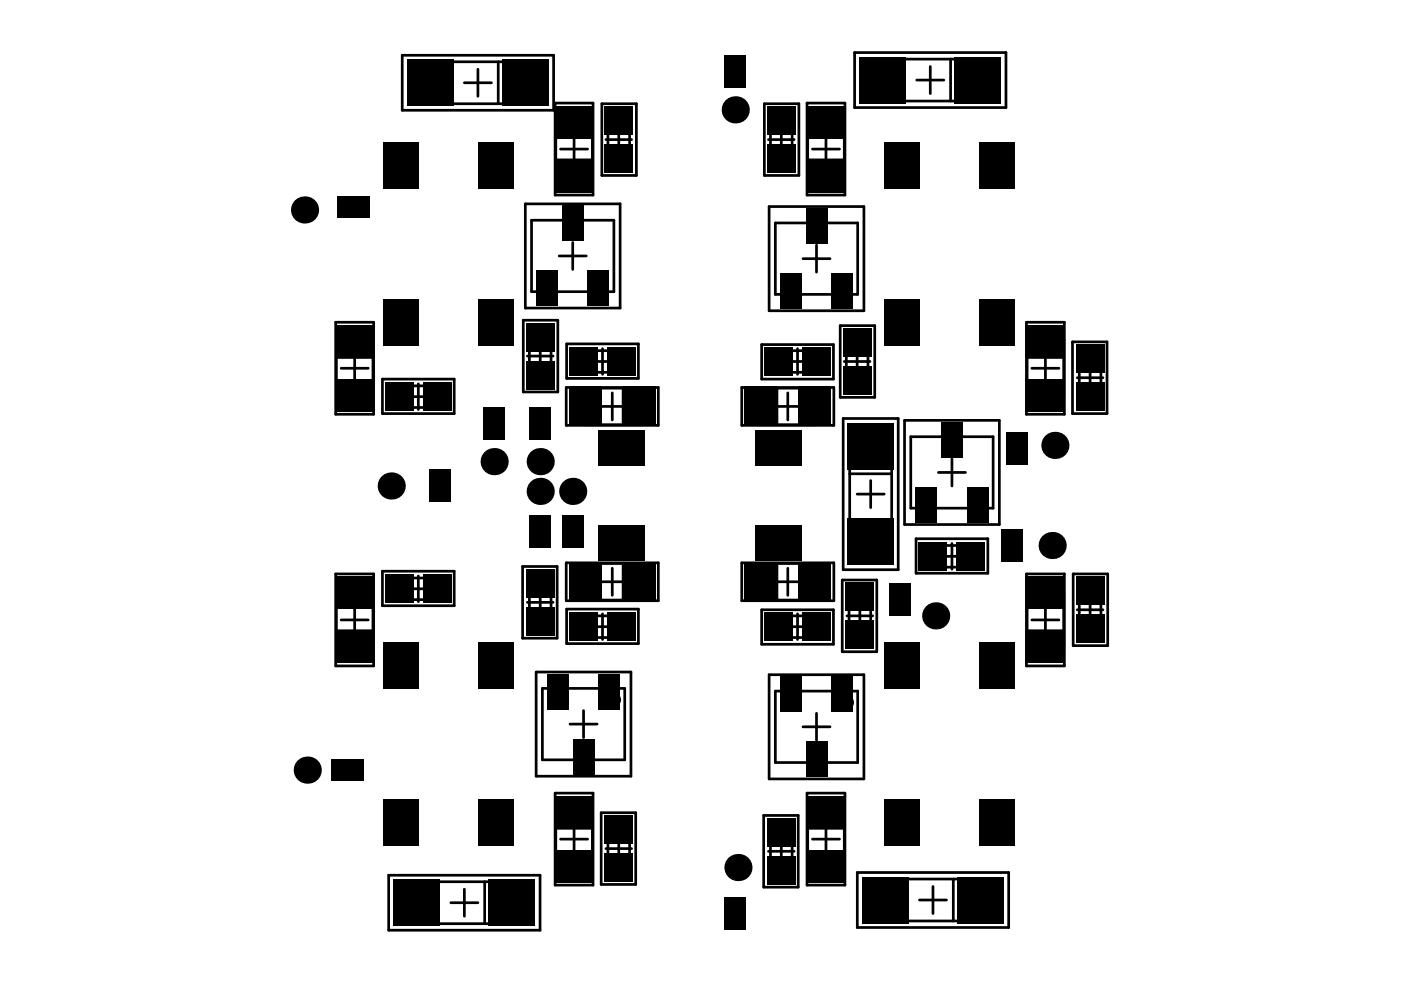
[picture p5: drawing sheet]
<svg xmlns="http://www.w3.org/2000/svg" width="297mm" height="210mm" viewBox="0 0 297 210" stroke-linecap="round" stroke-linejoin="round" font-family="sans-serif">
<g fill="none" stroke="#000" stroke-width=".57">
<path d="M85.3 11.7h32.1v11.7h-32.1zM91.7 13.1h19.2v8.9h-19.2zM98.5 17.5h5.7M101.3 14.7v5.7M105.6 13.1v8.9M181.2 11.1h32.1v11.7h-32.1zM187.6 12.5h19.3v8.9h-19.3zM194.4 17h5.7M197.2 14.1v5.7M201.5 12.5v8.9M117.7 21.9h8v19.5h-8zM117.8 25.6h7.8v12h-7.8z"/>
<path d="M117.8 33.9h7.8M118.8 31.6h5.8M121.7 28.7v5.8M127.6 22h7.3v15.2h-7.3zM128.5 29.6h5.4M128.9 25h4.6v9.2h-4.6zM131.2 26.9v5.4M162.1 22h7.3v15.2h-7.3zM162.9 29.6h5.5M163.4 25h4.5v9.2h-4.5zM165.7 26.9v5.4M171.1 21.9h8v19.5h-8z"/>
<path d="M171.3 25.6h7.7v12h-7.7zM171.3 33.9h7.7M172.3 31.6h5.7M175.1 28.7v5.8M111.4 43.2h20.1v22.1h-20.1zM112.7 46.7h17.5v15.1h-17.5zM118.6 54.3h5.7M121.4 51.4v5.7M163.1 43.8h20.1v22.1h-20.1zM164.4 47.3h17.4v15.1h-17.4zM170.2 54.8h5.8M173.1 52v5.7"/>
<path d="M71.2 68.3h8v19.5h-8zM71.3 72.1h7.8v12h-7.8zM71.3 75.8h7.8M72.3 78.1h5.8M75.2 75.2v5.7M110.9 67.9h7.4v15.2h-7.4zM111.8 75.5h5.5M112.2 70.9h4.6v9.2h-4.6zM114.5 72.8v5.4M120.1 72.9h15.3v7.3h-15.3zM123.2 74.4h9.1v4.5h-9.1zM125 76.6h5.5"/>
<path d="M127.7 73.9v5.5M161.5 73.1h15.2v7.3h-15.2zM164.5 74.4h9.2v4.5h-9.2zM166.4 76.6h5.4M169.1 73.9v5.5M178.1 69h7.4v15.2h-7.4zM179 76.6h5.5M179.4 72.1h4.6v9.1h-4.6zM181.7 73.9v5.5M217.6 68.3h8.1v19.5h-8.1zM217.8 72.1h7.7v12h-7.7zM217.8 75.8h7.7"/>
<path d="M218.8 78.1h5.7M221.6 75.2v5.7M227.4 72.5h7.3v15.2h-7.3zM228.8 75.5h4.6v9.2h-4.6zM231.1 77.4v5.4M81.1 80.4h15.2v7.3h-15.2zM84.1 81.8h9.2v4.6h-9.2zM86 84.1h5.4M88.7 81.4v5.4M120 82.2h19.6v8h-19.6zM123.8 82.3h12v7.7h-12zM126.9 86.2h5.8"/>
<path d="M129.8 83.3v5.7M132.1 82.3v7.7M157.3 82.2h19.5v8h-19.5zM161 82.3h12.1v7.7h-12.1zM164.2 86.2h5.7M164.7 82.3v7.7M167 83.3v5.7M178.8 88.7h11.6v32.1h-11.6zM180.2 95.1h8.9v19.3h-8.9zM191.8 89.1h20.1v22.1h-20.1zM193.1 92.6h17.5v15.1h-17.5zM201.8 97.3v5.7"/>
<path d="M228.4 80.1h5.5M120 119.3h19.6v8.1h-19.6zM123.8 119.5h12v7.7h-12zM132.1 119.5v7.7M157.3 119.3h19.5v8.1h-19.5zM161 119.5h12.1v7.7h-12.1zM164.7 119.5v7.7M180.2 100.5h8.9M181.7 104.8h5.8M184.6 101.9v5.7M194.2 114.2h15.2v7.3h-15.2zM197.2 115.7h9.2v4.6h-9.2z"/>
<path d="M199 100.2h5.7M199.1 118h5.5M201.8 115.2v5.5M71.2 121.7h8v19.5h-8zM71.3 125.4h7.8v12.1h-7.8zM71.3 133.7h7.8M72.3 131.4h5.8M75.2 128.6v5.7M81.1 121.1h15.2v7.3h-15.2zM84.1 122.5h9.2v4.6h-9.2zM86 124.8h5.4M88.7 122.1v5.5"/>
<path d="M110.8 120.1h7.3v15.2h-7.3zM111.8 127.7h5.5M112.2 123.1h4.6v9.2h-4.6zM114.5 125v5.4M120.1 129.1h15.3v7.4h-15.3zM123.2 130.6h9.1v4.6h-9.1zM125 132.9h5.5M126.9 123.4h5.8M127.7 130.1v5.5M129.8 120.5v5.7M161.5 129.3h15.2v7.3h-15.2zM164.2 123.4h5.7"/>
<path d="M164.5 130.6h9.2v4.6h-9.2zM166.4 132.9h5.4M167 120.5v5.7M169.1 130.1v5.5M178.6 123h7.3v15.2h-7.3zM179.6 130.6h5.4M180 126h4.6v9.2h-4.6zM182.3 127.9v5.4M217.6 121.7h8.1v19.5h-8.1zM217.8 125.4h7.7v12.1h-7.7zM217.8 133.7h7.7M218.8 131.4h5.7"/>
<path d="M221.6 128.6v5.7M227.5 121.7h7.4v15.2h-7.4zM228.4 129.3h5.5M228.8 124.7h4.6v9.2h-4.6zM231.1 126.6v5.4M113.7 142.5h20.1v22.1h-20.1zM115 146h17.5v15.1h-17.5zM120.9 153.5h5.7M123.7 150.7v5.7M163.1 143.1h20.1v22h-20.1zM164.4 146.5h17.4v15.2h-17.4zM170.2 154.1h5.8"/>
<path d="M173.1 151.2v5.8M117.7 168.2h8v19.5h-8zM117.8 171.9h7.8v12h-7.8zM117.8 175.6h7.8M118.8 177.9h5.8M121.7 175v5.8M127.5 172.3h7.3v15.2h-7.3zM128.5 179.9h5.4M128.9 175.3h4.6v9.2h-4.6zM131.2 177.2v5.4M161.9 172.9h7.3v15.2h-7.3zM163.4 175.9h4.5v9.2h-4.5z"/>
<path d="M165.7 177.8v5.4M171.1 168.2h8v19.5h-8zM171.3 171.9h7.7v12h-7.7zM171.3 175.6h7.7M172.3 177.9h5.7M175.1 175v5.8M82.4 185.6h32.1v11.6h-32.1zM88.8 187h19.3v8.8h-19.3zM95.6 191.4h5.7M98.5 188.5v5.8M102.8 187v8.8M162.9 180.5h5.5"/>
<path d="M181.8 185h32.1v11.7h-32.1zM188.2 186.4h19.2v8.9h-19.2zM194.9 190.8h5.8M197.8 188v5.7M202.1 186.4v8.9"/>
</g>
<g fill="#000">
<circle cx="155.9" cy="23.3" r="2.88"/>
<circle cx="64.6" cy="44.5" r="2.88"/>
<circle cx="115.1" cy="59.4" r="1.44"/>
<circle cx="166.8" cy="60" r="1.44"/>
<circle cx="104.8" cy="97.9" r="2.88"/>
<circle cx="114.5" cy="97.9" r="2.88"/>
<circle cx="223.7" cy="94.4" r="2.88"/>
<circle cx="82.9" cy="103" r="2.88"/>
<circle cx="114.5" cy="104.2" r="2.88"/>
<circle cx="121.4" cy="104.2" r="2.88"/>
<circle cx="195.5" cy="105.3" r="1.44"/>
<circle cx="223.1" cy="115.7" r="2.88"/>
<circle cx="198.4" cy="130.6" r="2.88"/>
<circle cx="130" cy="148.4" r="1.44"/>
<circle cx="179.4" cy="148.9" r="1.44"/>
<circle cx="65.1" cy="163.3" r="2.88"/>
<circle cx="156.5" cy="183.9" r="2.88"/>
</g>
<g fill="#000">
<path d="M86.4 12.7h9.8v9.7h-9.8z" fill-rule="evenodd"/>
<path d="M106.5 12.7h9.8v9.7h-9.8z" fill-rule="evenodd"/>
<path d="M153.6 11.8h4.6v6.9h-4.6z" fill-rule="evenodd"/>
<path d="M182.3 12.1h9.8v9.8h-9.8z" fill-rule="evenodd"/>
<path d="M202.4 12.1h9.8v9.8h-9.8z" fill-rule="evenodd"/>
<path d="M81.2 30.2h7.5v9.7h-7.5z" fill-rule="evenodd"/>
<path d="M101.3 30.2h7.5v9.7h-7.5z" fill-rule="evenodd"/>
<path d="M117.5 33.9h8.4v6.9h-8.4z" fill-rule="evenodd"/>
<path d="M117.5 22.4h8.4v6.9h-8.4z" fill-rule="evenodd"/>
<path d="M128.2 30.6h6v6h-6z" fill-rule="evenodd"/>
<path d="M128.2 22.6h6v6h-6z" fill-rule="evenodd"/>
<path d="M162.6 30.6h6.1v6h-6.1z" fill-rule="evenodd"/>
<path d="M162.6 22.6h6.1v6h-6.1z" fill-rule="evenodd"/>
<path d="M171 33.9h8.3v6.9h-8.3z" fill-rule="evenodd"/>
<path d="M171 22.4h8.3v6.9h-8.3z" fill-rule="evenodd"/>
<path d="M187.5 30.2h7.4v9.7h-7.4z" fill-rule="evenodd"/>
<path d="M207.6 30.2h7.4v9.7h-7.4z" fill-rule="evenodd"/>
<path d="M71.5 41.6h6.9v4.6h-6.9z" fill-rule="evenodd"/>
<path d="M119.1 43.6h4.6v7.5h-4.6z" fill-rule="evenodd"/>
<path d="M170.8 44.2h4.6v7.5h-4.6z" fill-rule="evenodd"/>
<path d="M71 68.9h8.4v6.9h-8.4z" fill-rule="evenodd"/>
<path d="M81.2 63.4h7.5v9.8h-7.5z" fill-rule="evenodd"/>
<path d="M101.3 63.4h7.5v9.8h-7.5z" fill-rule="evenodd"/>
<path d="M111.5 68.5h6.1v6h-6.1z" fill-rule="evenodd"/>
<path d="M113.7 57.4h4.6v7.5h-4.6z" fill-rule="evenodd"/>
<path d="M120.7 73.6h6v6.1h-6z" fill-rule="evenodd"/>
<path d="M124.6 57.4h4.6v7.5h-4.6z" fill-rule="evenodd"/>
<path d="M128.7 73.6h6.1v6.1h-6.1z" fill-rule="evenodd"/>
<path d="M162.1 73.6h6v6.1h-6z" fill-rule="evenodd"/>
<path d="M165.4 58h4.6v7.5h-4.6z" fill-rule="evenodd"/>
<path d="M170.1 73.6h6v6.1h-6z" fill-rule="evenodd"/>
<path d="M176.3 58h4.6v7.5h-4.6z" fill-rule="evenodd"/>
<path d="M178.7 69.6h6.1v6.1h-6.1z" fill-rule="evenodd"/>
<path d="M187.5 63.4h7.5v9.8h-7.5z" fill-rule="evenodd"/>
<path d="M207.6 63.4h7.5v9.8h-7.5z" fill-rule="evenodd"/>
<path d="M217.5 68.9h8.3v6.9h-8.3z" fill-rule="evenodd"/>
<path d="M228.1 73.1h6v6h-6z" fill-rule="evenodd"/>
<path d="M71 80.4h8.4v6.9h-8.4z" fill-rule="evenodd"/>
<path d="M81.6 81.1h6.1v6h-6.1z" fill-rule="evenodd"/>
<path d="M91 99.6h4.6v6.9h-4.6z" fill-rule="evenodd"/>
<path d="M89.7 81.1h6v6h-6z" fill-rule="evenodd"/>
<path d="M102.5 86.4h4.6v6.9h-4.6z" fill-rule="evenodd"/>
<path d="M112.2 86.4h4.6v6.9h-4.6z" fill-rule="evenodd"/>
<path d="M111.5 76.5h6.1v6h-6.1z" fill-rule="evenodd"/>
<path d="M120.6 82h6.9v8.3h-6.9z" fill-rule="evenodd"/>
<path d="M126.9 91.3h9.8v7.4h-9.8z" fill-rule="evenodd"/>
<path d="M132.1 82h6.9v8.3h-6.9z" fill-rule="evenodd"/>
<path d="M160.2 91.3h9.8v7.4h-9.8z" fill-rule="evenodd"/>
<path d="M157.8 82h6.9v8.3h-6.9z" fill-rule="evenodd"/>
<path d="M169.3 82h6.9v8.3h-6.9z" fill-rule="evenodd"/>
<path d="M179.7 89.8h9.8v9.8h-9.8z" fill-rule="evenodd"/>
<path d="M178.7 77.6h6.1v6.1h-6.1z" fill-rule="evenodd"/>
<path d="M199.5 89.5h4.6v7.5h-4.6z" fill-rule="evenodd"/>
<path d="M213.3 91.6h4.6v6.9h-4.6z" fill-rule="evenodd"/>
<path d="M217.5 80.4h8.3v6.9h-8.3z" fill-rule="evenodd"/>
<path d="M228.1 81.1h6v6h-6z" fill-rule="evenodd"/>
<path d="M112.2 109.3h4.6v6.9h-4.6z" fill-rule="evenodd"/>
<path d="M119.1 109.3h4.6v6.9h-4.6z" fill-rule="evenodd"/>
<path d="M126.9 111.3h9.8v7.5h-9.8z" fill-rule="evenodd"/>
<path d="M160.2 111.3h9.8v7.5h-9.8z" fill-rule="evenodd"/>
<path d="M157.8 119.2h6.9v8.3h-6.9z" fill-rule="evenodd"/>
<path d="M169.3 119.2h6.9v8.3h-6.9z" fill-rule="evenodd"/>
<path d="M179.7 109.9h9.8v9.8h-9.8z" fill-rule="evenodd"/>
<path d="M194.1 103.3h4.6v7.5h-4.6z" fill-rule="evenodd"/>
<path d="M194.8 114.9h6v6.1h-6z" fill-rule="evenodd"/>
<path d="M202.8 114.9h6.1v6.1h-6.1z" fill-rule="evenodd"/>
<path d="M205 103.3h4.6v7.5h-4.6z" fill-rule="evenodd"/>
<path d="M212.2 112.2h4.6v6.9h-4.6z" fill-rule="evenodd"/>
<path d="M71 133.7h8.4v6.9h-8.4z" fill-rule="evenodd"/>
<path d="M71 122.3h8.4v6.9h-8.4z" fill-rule="evenodd"/>
<path d="M81.6 121.8h6.1v6.1h-6.1z" fill-rule="evenodd"/>
<path d="M81.2 136.3h7.5v9.8h-7.5z" fill-rule="evenodd"/>
<path d="M89.7 121.8h6v6.1h-6z" fill-rule="evenodd"/>
<path d="M101.3 136.3h7.5v9.8h-7.5z" fill-rule="evenodd"/>
<path d="M111.5 128.7h6.1v6h-6.1z" fill-rule="evenodd"/>
<path d="M111.5 120.7h6.1v6h-6.1z" fill-rule="evenodd"/>
<path d="M120.6 119.2h6.9v8.3h-6.9z" fill-rule="evenodd"/>
<path d="M120.7 129.9h6v6h-6z" fill-rule="evenodd"/>
<path d="M132.1 119.2h6.9v8.3h-6.9z" fill-rule="evenodd"/>
<path d="M128.7 129.9h6.1v6h-6.1z" fill-rule="evenodd"/>
<path d="M162.1 129.9h6v6h-6z" fill-rule="evenodd"/>
<path d="M170.1 129.9h6v6h-6z" fill-rule="evenodd"/>
<path d="M179.3 123.5h6v6.1h-6z" fill-rule="evenodd"/>
<path d="M179.3 131.6h6v6h-6z" fill-rule="evenodd"/>
<path d="M188.6 123.7h4.6v6.9h-4.6z" fill-rule="evenodd"/>
<path d="M187.5 136.3h7.5v9.8h-7.5z" fill-rule="evenodd"/>
<path d="M207.6 136.3h7.5v9.8h-7.5z" fill-rule="evenodd"/>
<path d="M217.5 133.7h8.3v6.9h-8.3z" fill-rule="evenodd"/>
<path d="M217.5 122.3h8.3v6.9h-8.3z" fill-rule="evenodd"/>
<path d="M228.1 130.3h6v6h-6z" fill-rule="evenodd"/>
<path d="M228.1 122.3h6v6h-6z" fill-rule="evenodd"/>
<path d="M116 142.9h4.6v7.5h-4.6z" fill-rule="evenodd"/>
<path d="M121.4 156.7h4.6v7.5h-4.6z" fill-rule="evenodd"/>
<path d="M126.9 142.9h4.6v7.5h-4.6z" fill-rule="evenodd"/>
<path d="M165.4 143.5h4.6v7.5h-4.6z" fill-rule="evenodd"/>
<path d="M170.8 157.2h4.6v7.5h-4.6z" fill-rule="evenodd"/>
<path d="M176.3 143.5h4.6v7.5h-4.6z" fill-rule="evenodd"/>
<path d="M70.3 161h6.9v4.6h-6.9z" fill-rule="evenodd"/>
<path d="M81.2 169.6h7.5v9.8h-7.5z" fill-rule="evenodd"/>
<path d="M101.3 169.6h7.5v9.8h-7.5z" fill-rule="evenodd"/>
<path d="M117.5 168.7h8.4v6.9h-8.4z" fill-rule="evenodd"/>
<path d="M128.2 172.9h6v6h-6z" fill-rule="evenodd"/>
<path d="M162.6 173.5h6.1v6h-6.1z" fill-rule="evenodd"/>
<path d="M171 168.7h8.3v6.9h-8.3z" fill-rule="evenodd"/>
<path d="M187.5 169.6h7.4v9.8h-7.4z" fill-rule="evenodd"/>
<path d="M207.6 169.6h7.4v9.8h-7.4z" fill-rule="evenodd"/>
<path d="M83.5 186.5h9.8v9.8h-9.8z" fill-rule="evenodd"/>
<path d="M103.6 186.5h9.8v9.8h-9.8z" fill-rule="evenodd"/>
<path d="M117.5 180.2h8.4v6.9h-8.4z" fill-rule="evenodd"/>
<path d="M128.2 180.9h6v6.1h-6z" fill-rule="evenodd"/>
<path d="M153.6 190.2h4.6v6.9h-4.6z" fill-rule="evenodd"/>
<path d="M162.6 181.5h6.1v6h-6.1z" fill-rule="evenodd"/>
<path d="M171 180.2h8.3v6.9h-8.3z" fill-rule="evenodd"/>
<path d="M182.9 185.9h9.8v9.8h-9.8z" fill-rule="evenodd"/>
<path d="M203 185.9h9.8v9.8h-9.8z" fill-rule="evenodd"/>
</g>
</svg>
